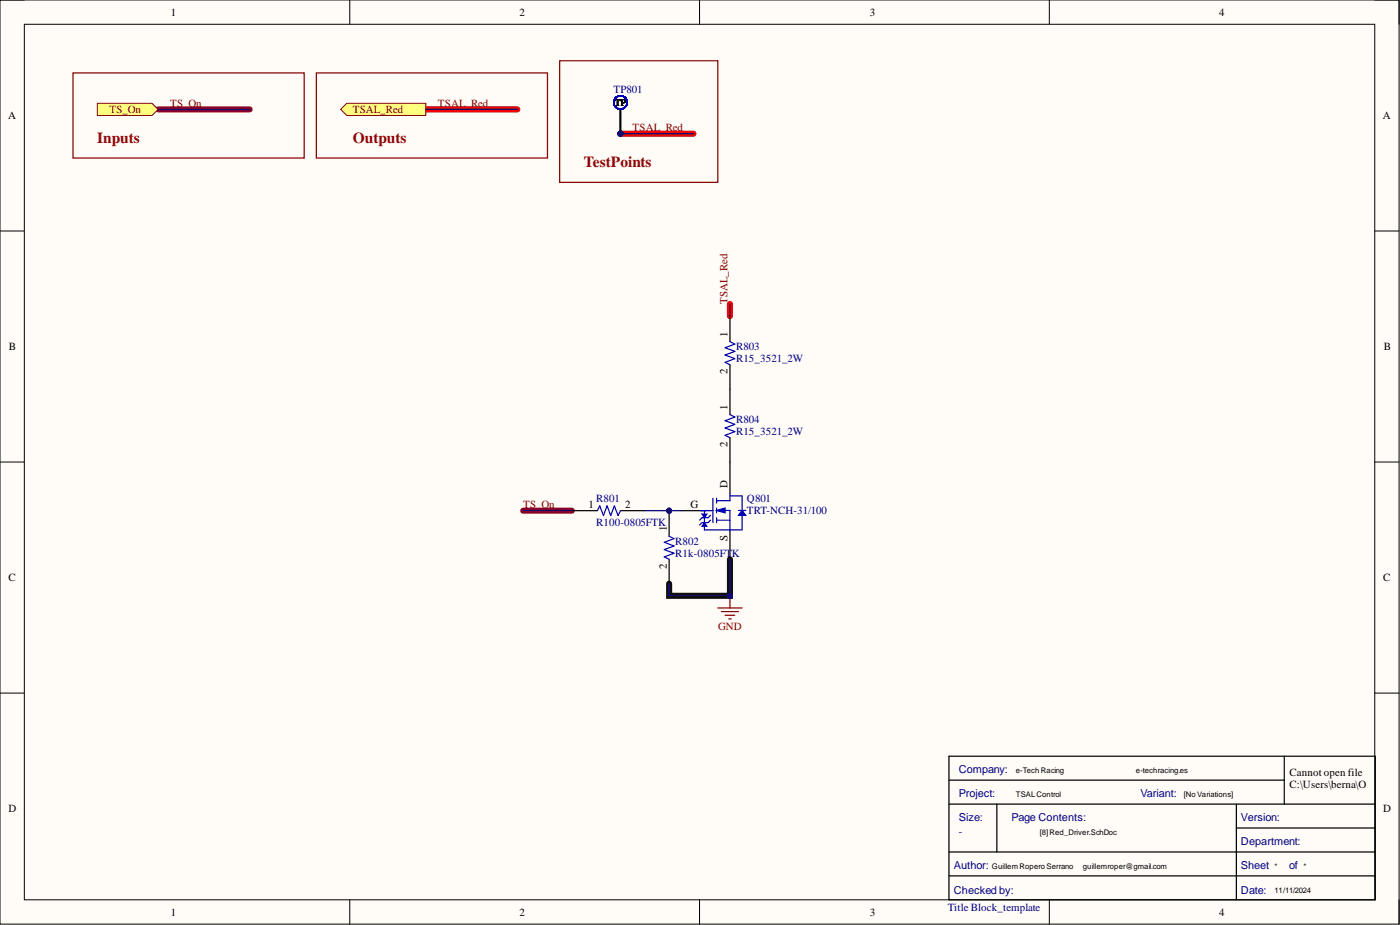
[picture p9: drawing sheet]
<svg xmlns="http://www.w3.org/2000/svg" width="292mm" height="193mm" viewBox="0 0 292 193" stroke-linecap="round" stroke-linejoin="round" font-family="sans-serif">
<defs><g id="words">
<g font-size="3.2" fill="#980000">
<text x="20.3" y="29.8">Inputs</text>
<text x="73.6" y="29.8">Outputs</text>
<text x="121.8" y="34.8">TestPoints</text>
</g>
<g font-size="2.3">
<text x="35.6" y="3.3">1</text>
<text x="108.4" y="3.3">2</text>
<text x="181.5" y="3.3">3</text>
<text x="254.3" y="3.3">4</text>
<text x="1.7" y="24.9">A</text>
<text x="288.5" y="24.9">A</text>
<text x="151.8" y="70.3" transform="rotate(-90 151.8 70.3)">1</text>
<text x="1.9" y="73.1">B</text>
<text x="288.7" y="73.1">B</text>
<text x="151.8" y="78.1" transform="rotate(-90 151.8 78.1)">2</text>
<text x="151.8" y="85.5" transform="rotate(-90 151.8 85.5)">1</text>
<text x="151.8" y="93.3" transform="rotate(-90 151.8 93.3)">2</text>
<text x="151.8" y="101.9" transform="rotate(-90 151.8 101.9)">D</text>
<text x="122.8" y="106">1</text>
<text x="130.5" y="106">2</text>
<text x="144.1" y="106">G</text>
<text x="139.1" y="110.8" transform="rotate(-90 139.1 110.8)">1</text>
<text x="151.8" y="113" transform="rotate(-90 151.8 113)">S</text>
<text x="139.1" y="118.7" transform="rotate(-90 139.1 118.7)">2</text>
<text x="1.8" y="121.3">C</text>
<text x="288.6" y="121.3">C</text>
<text x="269.1" y="161.8">Cannot open file</text>
<text x="269.1" y="164.4">C:\Users\berna\O</text>
<text x="1.8" y="169.4">D</text>
<text x="269.1" y="169.4">TechRacing\MK\</text>
<text x="269.1" y="172">Logo nou\Logo</text>
<text x="288.6" y="169.4">D</text>
<text x="269.1" y="174.5">e-tech</text>
<text x="269.1" y="177.1">racing_transparen</text>
<text x="269.1" y="179.6">t_negre.png. File</text>
<text x="269.1" y="182.1">does not exist.</text>
<text x="35.6" y="191">1</text>
<text x="108.4" y="191">2</text>
<text x="181.5" y="191">3</text>
<text x="254.3" y="191">4</text>
</g>
<g font-size="2.3" fill="#800000">
<text x="22.8" y="23.6">TS_On</text>
<text x="35.5" y="22.3">TS_On</text>
<text x="73.6" y="23.6">TSAL_Red</text>
<text x="91.4" y="22.3">TSAL_Red</text>
<text x="132" y="27.4">TSAL_Red</text>
<text x="151.8" y="63.4" transform="rotate(-90 151.8 63.4)">TSAL_Red</text>
<text x="109.1" y="106">TS_On</text>
<text x="149.8" y="131.4">GND</text>
</g>
<g font-size="2.3" fill="#000080">
<text x="128" y="19.4">TP801</text>
<text x="153.6" y="73.1">R803</text>
<text x="153.6" y="75.6">R15_3521_2W</text>
<text x="153.6" y="88.3">R804</text>
<text x="153.6" y="90.8">R15_3521_2W</text>
<text x="124.4" y="104.8">R801</text>
<text x="155.9" y="104.8">Q801</text>
<text x="155.9" y="107.3">TRT-NCH-31/100</text>
<text x="124.4" y="109.8">R100-0805FTK</text>
<text x="140.9" y="113.6">R802</text>
<text x="140.9" y="116.2">R1k-0805FT</text>
<text x="152.7" y="116.2">K</text>
<text x="200" y="161.2">Company:</text>
<text x="200" y="166.2">Project:</text>
<text x="237.9" y="166.2">Variant:</text>
<text x="200" y="171.2">Size:</text>
<text x="211" y="171.2">Page Contents:</text>
<text x="258.9" y="171.2">Version:</text>
<text x="200" y="174.3">-</text>
<text x="258.9" y="176.2">Department:</text>
<text x="199" y="181.2">Author:</text>
<text x="258.9" y="181.2">Sheet</text>
<text x="269" y="181.2">of</text>
<text x="197.7" y="190">Title Block_template</text>
<text x="199" y="186.5">Checked by:</text>
<text x="258.9" y="186.5">Date:</text>
</g>
<text font-size="2" x="128.3" y="22.1">TP</text>
<g font-size="1.6">
<text x="212" y="161.3">e-Tech Racing</text>
<text x="237" y="161.3">e-techracing.es</text>
<text x="212" y="166.3">TSALControl</text>
<text x="247" y="166.3">[No Variations]</text>
<text x="216.9" y="174.3">[8]Red_Driver.SchDoc</text>
<text x="207" y="181.3">GuillemRopero Serrano</text>
<text x="225.9" y="181.4">guillemroper@gmail.com</text>
<text x="265.9" y="181.3">*</text>
<text x="271.9" y="181.3">*</text>
<text x="265.9" y="186.3">11/11/2024</text>
</g>
</g></defs>
<path d="M0 0h291.9v192.8h-291.9z" fill-rule="evenodd" fill="#fffcf8"/>
<path d="M0 0h291.9v192.8h-291.9z" fill="none" stroke="#000" stroke-width=".21"/>
<path d="M5.1 5.1h281.7v182.6h-281.7z" fill-rule="evenodd" fill="#fffcf8"/>
<g fill="none" stroke="#000" stroke-width=".21">
<path d="M0 0h5.1M73 0v5.1M146 0v5.1M218.9 0v5.1M286.8 0h5.1v5.1M5.1 5.1h281.7v182.6h-281.7zM0 48.2h5.1M286.8 48.2h5.1M0 96.4h5.1M286.8 96.4h5.1M0 144.6h5.1M286.8 144.6h5.1"/>
<path d="M73 187.7v5.1M146 187.7v5.1M218.9 187.7v5.1M291.9 187.7v5.1"/>
</g>
<path d="M152.3 116.7v7.6h-12.7v-2.5" fill="none" stroke="#110f0a" stroke-width="1.3"/>
<path d="M33 22.8h19.1M109.1 106.5h10.2" fill="none" stroke="#8d0034" stroke-width="1.3"/>
<path d="M88.8 22.8h19.1M129.5 27.9h15.2M152.3 63.4v2.5" fill="none" stroke="#f00" stroke-width="1.3"/>
<path d="M152.3 96.4v6.5M142.1 106.5h4.6M152.3 110.8v5.9" fill="none" stroke="#000" stroke-width=".25"/>
<path d="M146.2 106.5h2.5M148.7 104v5M149.5 106.5h2.8v4.3M149.5 104v1M149.5 106v1M149.5 108v1M149.5 108.5h2.8M152.3 102.9v1.6h-2.8" fill="none" stroke="#00f" stroke-width=".25"/>
<path d="M149.5 106.5l1.8-.5v1z" fill="#00f"/>
<path d="M147.2 106.5h-.2v4h5.3M149.5 106.5l1.8-.5v1z" fill="none" stroke="#00f" stroke-width=".25"/>
<path d="M146.5 107.3h1l-.5 .7z" fill="#00f"/>
<path d="M146.5 107.3h1l-.5 .7z" fill="none" stroke="#00f" stroke-width=".25"/>
<path d="M147 109l.5 .8h-1z" fill="#00f"/>
<path d="M147 109l.5 .8h-1zM148.2 108.5l-.5 .5h-1.2l-.5 .5M148.2 107.5l-.5 .5h-1.2l-.5 .5M152.3 103.4h2.5v7.1h-2.5M154.1 106.5h1.5" fill="none" stroke="#00f" stroke-width=".25"/>
<path d="M154.8 106.5l.8 1h-1.5z" fill="#00f"/>
<path d="M154.8 106.5l.8 1h-1.5z" fill="none" stroke="#00f" stroke-width=".25"/>
<circle cx="139.6" cy="106.5" r=".51" fill="#000080"/>
<circle cx="139.6" cy="106.5" r=".51" fill="none" stroke="#000080" stroke-width=".21"/>
<path d="M139.6 106.5v5.4" fill="none" stroke="#000" stroke-width=".25"/>
<circle cx="139.6" cy="106.5" r=".51" fill="#000080"/>
<circle cx="139.6" cy="106.5" r=".51" fill="none" stroke="#000080" stroke-width=".21"/>
<path d="M139.6 116.7v5.1" fill="none" stroke="#000" stroke-width=".25"/>
<path d="M139.6 111.9l1 .5-2 .7 2 .8-2 .8 2 .7-2 .8 1 .5" fill="none" stroke="#00f" stroke-width=".25"/>
<path d="M149.8 126.8h5M150.5 127.6h3.6M151.3 128.4h2M152 129.1h.6M152.3 124.3v2.5" fill="none" stroke="#800000" stroke-width=".25"/>
<circle cx="152.3" cy="124.3" r=".51" fill="#000080"/>
<circle cx="152.3" cy="124.3" r=".51" fill="none" stroke="#000080" stroke-width=".21"/>
<path d="M119.3 106.5h5.3M129.5 106.5h5" fill="none" stroke="#000" stroke-width=".25"/>
<path d="M124.6 106.5l.5-1 .8 2.1 .8-2.1 .7 2.1 .8-2.1 .7 2.1 .6-1.1" fill="none" stroke="#00f" stroke-width=".25"/>
<path d="M20.3 21.6h11.4l1.3 1.2-1.3 1.3h-11.4z" fill-rule="evenodd" fill="#ffff80"/>
<path d="M20.3 21.6h11.4l1.3 1.2-1.3 1.3h-11.4z" fill="none" stroke="#800000" stroke-width=".21"/>
<path d="M71.1 22.8l1.2-1.2h16.5v2.5h-16.5z" fill-rule="evenodd" fill="#ffff80"/>
<path d="M71.1 22.8l1.2-1.2h16.5v2.5h-16.5z" fill="none" stroke="#800000" stroke-width=".21"/>
<path d="M15.2 15.2h48.3v17.8h-48.3zM66 15.2h48.2v17.8h-48.2z" fill="none" stroke="#800000" stroke-width=".25"/>
<path d="M152.3 65.9v5.4M152.3 76.1v10.4M152.3 91.3v5.1M198 157.8h88.9v29.9h-88.9zM268 157.8v9.9M198 177.7h88.9M198 167.7h88.9M198 162.7h70M208 167.7v10M258 167.7v20M258 172.7h28.9M198 182.7h88.9" fill="none" stroke="#000" stroke-width=".25"/>
<path d="M152.3 71.3l1 .5-2 .7 2 .8-2 .8 2 .7-2 .8 1 .5M152.3 86.5l1 .5-2 .8 2 .7-2 .8 2 .7-2 .8 1 .5" fill="none" stroke="#00f" stroke-width=".25"/>
<path d="M152.3 116.7v7.6h-12.7v-2.5" fill="none" stroke="#000080" stroke-width=".25"/>
<circle cx="152.3" cy="124.3" r=".51" fill="#000080"/>
<circle cx="152.3" cy="124.3" r=".51" fill="none" stroke="#000080" stroke-width=".21"/>
<path d="M134.5 106.5h5.1" fill="none" stroke="#000080" stroke-width=".25"/>
<circle cx="139.6" cy="106.5" r=".51" fill="#000080"/>
<circle cx="139.6" cy="106.5" r=".51" fill="none" stroke="#000080" stroke-width=".21"/>
<path d="M33 22.8h19.1M88.8 22.8h19.1M139.6 106.5h2.5" fill="none" stroke="#000080" stroke-width=".25"/>
<circle cx="139.6" cy="106.5" r=".51" fill="#000080"/>
<circle cx="139.6" cy="106.5" r=".51" fill="none" stroke="#000080" stroke-width=".21"/>
<path d="M152.3 63.4v2.5M109.1 106.5h10.2" fill="none" stroke="#000080" stroke-width=".25"/>
<circle cx="129.5" cy="27.9" r=".51" fill="#000080"/>
<circle cx="129.5" cy="27.9" r=".51" fill="none" stroke="#000080" stroke-width=".21"/>
<circle cx="129.5" cy="27.9" r=".51" fill="#000080"/>
<circle cx="129.5" cy="27.9" r=".51" fill="none" stroke="#000080" stroke-width=".21"/>
<circle cx="129.5" cy="27.9" r=".51" fill="#000080"/>
<circle cx="129.5" cy="27.9" r=".51" fill="none" stroke="#000080" stroke-width=".21"/>
<circle cx="129.5" cy="27.9" r=".51" fill="#000080"/>
<circle cx="129.5" cy="27.9" r=".51" fill="none" stroke="#000080" stroke-width=".21"/>
<circle cx="129.5" cy="27.9" r=".51" fill="#000080"/>
<circle cx="129.5" cy="27.9" r=".51" fill="none" stroke="#000080" stroke-width=".21"/>
<circle cx="129.5" cy="27.9" r=".51" fill="#000080"/>
<circle cx="129.5" cy="27.9" r=".51" fill="none" stroke="#000080" stroke-width=".21"/>
<circle cx="129.5" cy="27.9" r=".51" fill="#000080"/>
<circle cx="129.5" cy="27.9" r=".51" fill="none" stroke="#000080" stroke-width=".21"/>
<circle cx="129.5" cy="27.9" r=".51" fill="#000080"/>
<circle cx="129.5" cy="27.9" r=".51" fill="none" stroke="#000080" stroke-width=".21"/>
<circle cx="129.5" cy="21.4" r="1.4" fill="none" stroke="#00f" stroke-width=".25"/>
<path d="M129.5 22.8v5.1" fill="none" stroke="#000" stroke-width=".25"/>
<circle cx="129.5" cy="27.9" r=".51" fill="#000080"/>
<circle cx="129.5" cy="27.9" r=".51" fill="none" stroke="#000080" stroke-width=".21"/>
<circle cx="129.5" cy="21.4" r="1.4" fill="none" stroke="#00f" stroke-width=".25"/>
<path d="M129.5 22.8v5.1" fill="none" stroke="#000" stroke-width=".25"/>
<circle cx="129.5" cy="27.9" r=".51" fill="#000080"/>
<circle cx="129.5" cy="27.9" r=".51" fill="none" stroke="#000080" stroke-width=".21"/>
<circle cx="129.5" cy="21.4" r="1.4" fill="none" stroke="#00f" stroke-width=".25"/>
<path d="M129.5 22.8v5.1" fill="none" stroke="#000" stroke-width=".25"/>
<circle cx="129.5" cy="27.9" r=".51" fill="#000080"/>
<circle cx="129.5" cy="27.9" r=".51" fill="none" stroke="#000080" stroke-width=".21"/>
<circle cx="129.5" cy="21.4" r="1.4" fill="none" stroke="#00f" stroke-width=".25"/>
<path d="M129.5 22.8v5.1" fill="none" stroke="#000" stroke-width=".25"/>
<circle cx="129.5" cy="27.9" r=".51" fill="#000080"/>
<circle cx="129.5" cy="27.9" r=".51" fill="none" stroke="#000080" stroke-width=".21"/>
<circle cx="129.5" cy="21.4" r="1.4" fill="none" stroke="#00f" stroke-width=".25"/>
<path d="M129.5 22.8v5.1" fill="none" stroke="#000" stroke-width=".25"/>
<circle cx="129.5" cy="27.9" r=".51" fill="#000080"/>
<circle cx="129.5" cy="27.9" r=".51" fill="none" stroke="#000080" stroke-width=".21"/>
<circle cx="129.5" cy="21.4" r="1.4" fill="none" stroke="#00f" stroke-width=".25"/>
<path d="M129.5 22.8v5.1" fill="none" stroke="#000" stroke-width=".25"/>
<circle cx="129.5" cy="27.9" r=".51" fill="#000080"/>
<circle cx="129.5" cy="27.9" r=".51" fill="none" stroke="#000080" stroke-width=".21"/>
<circle cx="129.5" cy="21.4" r="1.4" fill="none" stroke="#00f" stroke-width=".25"/>
<path d="M129.5 22.8v5.1" fill="none" stroke="#000" stroke-width=".25"/>
<circle cx="129.5" cy="27.9" r=".51" fill="#000080"/>
<circle cx="129.5" cy="27.9" r=".51" fill="none" stroke="#000080" stroke-width=".21"/>
<circle cx="129.5" cy="21.4" r="1.4" fill="none" stroke="#00f" stroke-width=".25"/>
<path d="M129.5 22.8v5.1" fill="none" stroke="#000" stroke-width=".25"/>
<circle cx="129.5" cy="27.9" r=".51" fill="#000080"/>
<circle cx="129.5" cy="27.9" r=".51" fill="none" stroke="#000080" stroke-width=".21"/>
<circle cx="129.5" cy="21.4" r="1.4" fill="none" stroke="#00f" stroke-width=".25"/>
<path d="M116.8 12.7h33v25.3h-33z" fill="none" stroke="#800000" stroke-width=".25"/>
<path d="M129.5 27.9h15.2" fill="none" stroke="#000080" stroke-width=".25"/>
<circle cx="129.5" cy="27.9" r=".51" fill="#000080"/>
<circle cx="129.5" cy="27.9" r=".51" fill="none" stroke="#000080" stroke-width=".21"/>
<use href="#words"/>
</svg>
